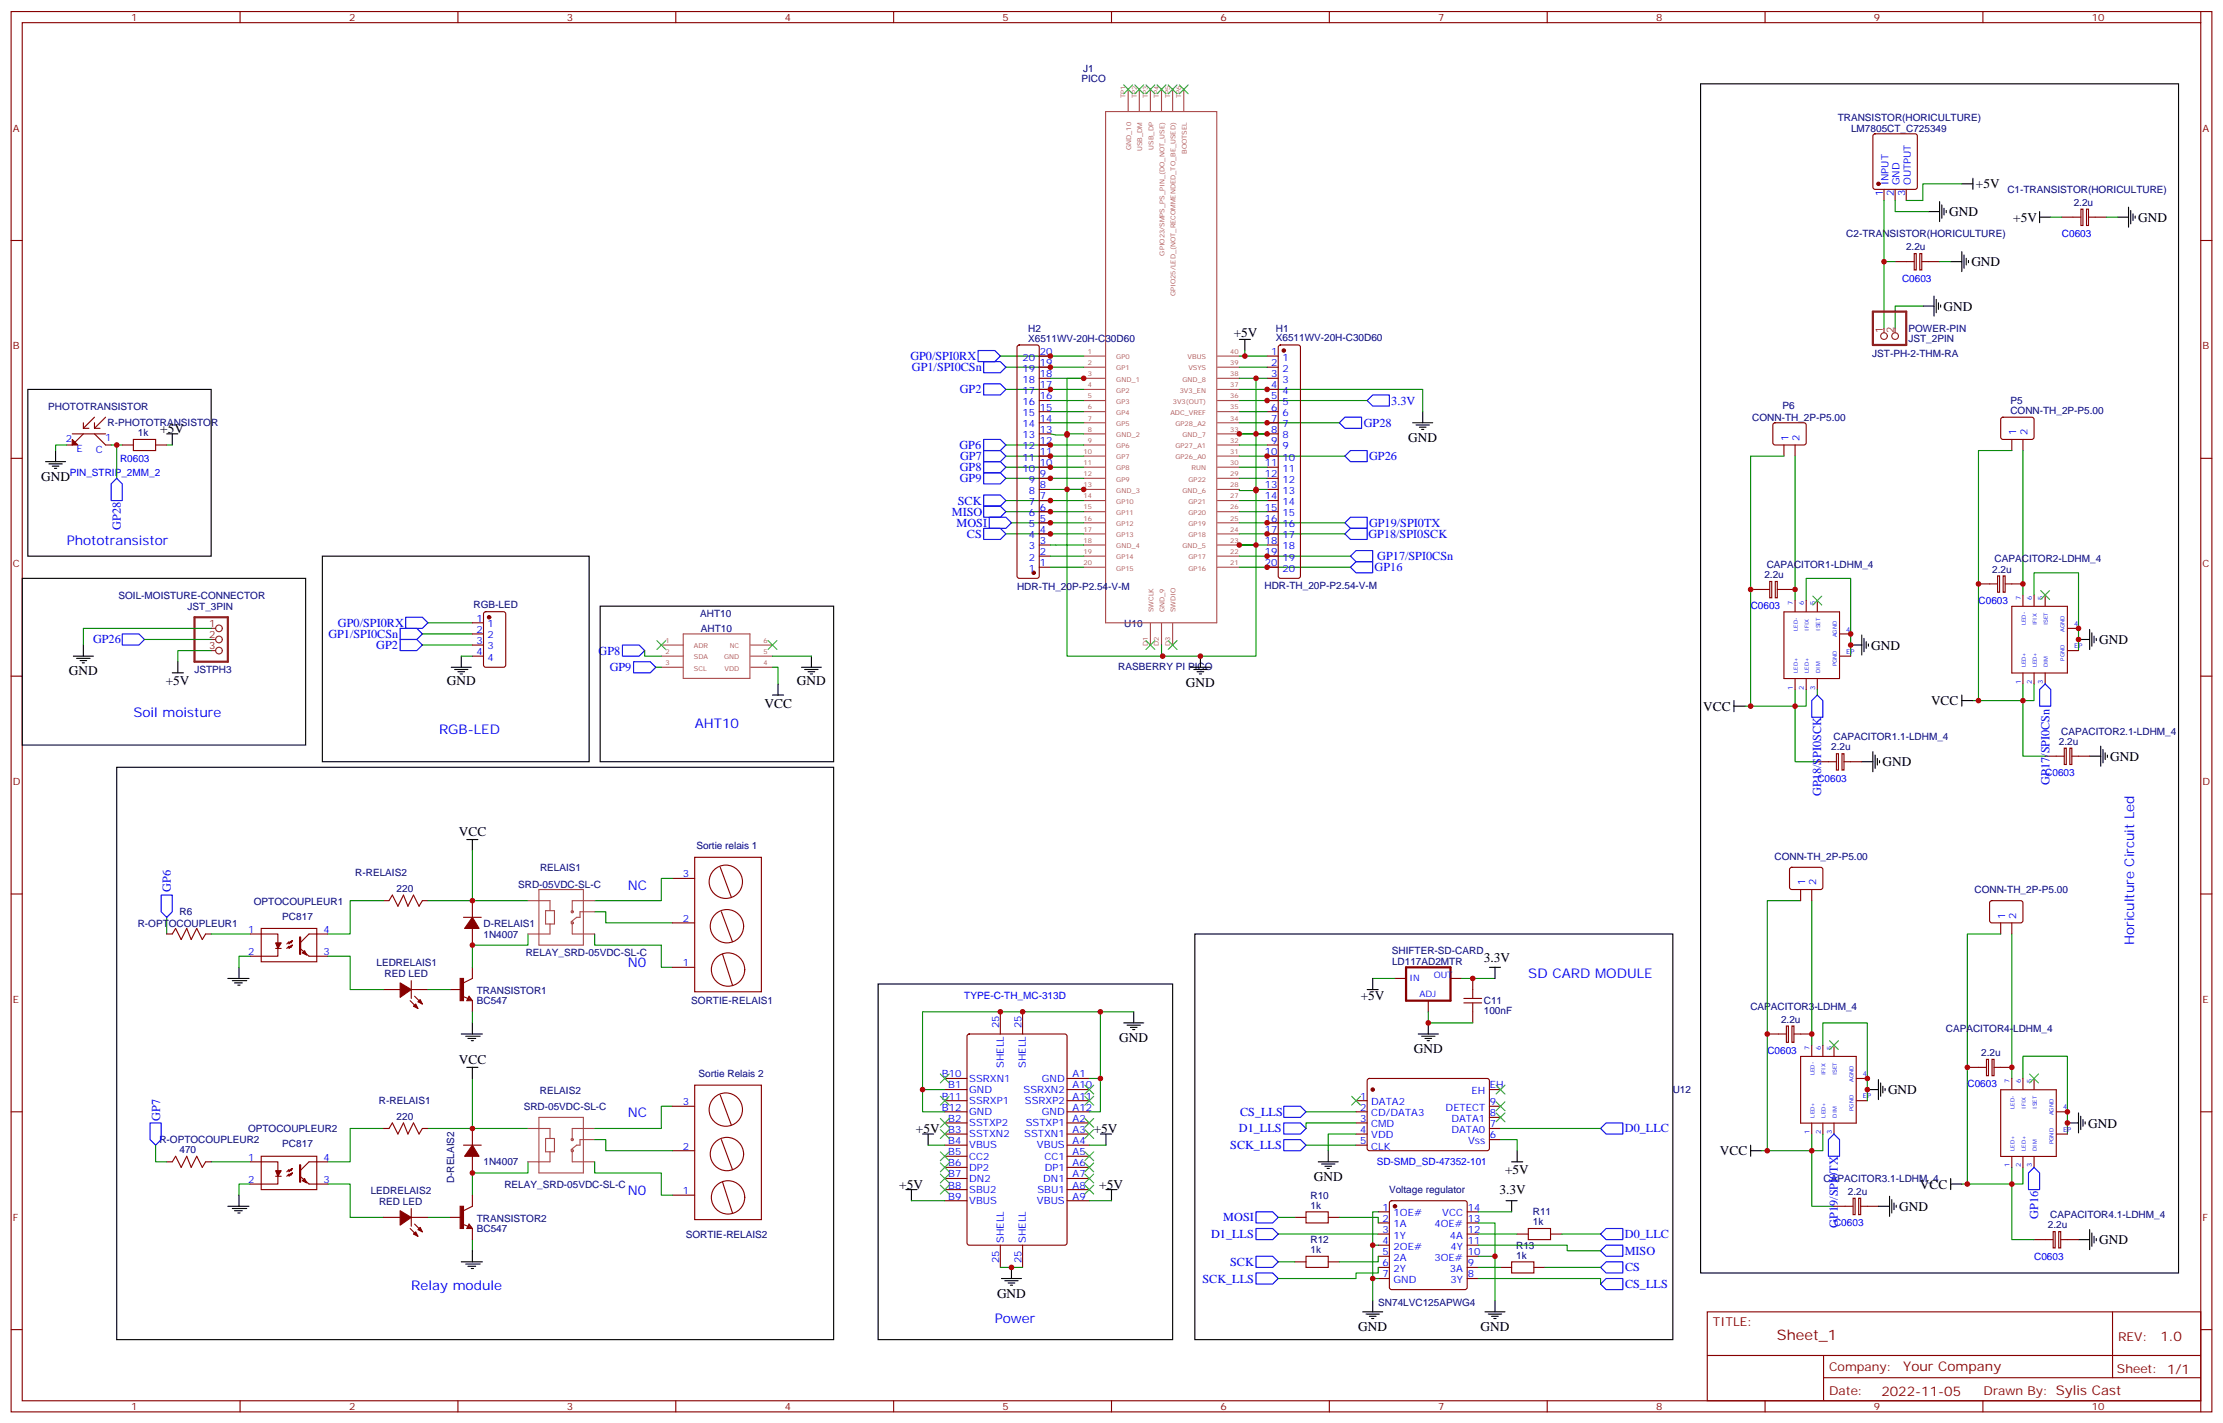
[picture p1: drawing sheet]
<svg xmlns="http://www.w3.org/2000/svg" width="706mm" height="452mm" viewBox="0 0 706 452" stroke-linecap="round" stroke-linejoin="round" font-family="sans-serif">
<defs><g id="words">
<text font-size="4.6" fill="#800" x="564" y="425.4">Sheet_1</text>
<g font-size="4.2">
<text x="627.1" y="59.8">+5V</text>
<text x="618.6" y="68.7">GND</text>
<text x="639" y="70.4">+5V</text>
<text x="678.6" y="70.4">GND</text>
<text x="625.7" y="84.5">GND</text>
<text x="616.9" y="98.6">GND</text>
<text x="391.6" y="107">+5V</text>
<text x="50.9" y="137.4">+5V</text>
<text x="447" y="140.3">GND</text>
<text x="13.1" y="152.7">GND</text>
<text x="593.9" y="206.2">GND</text>
<text x="666.3" y="204.5">GND</text>
<text x="21.9" y="214.4">GND</text>
<text x="52.6" y="217.5">+5V</text>
<text x="141.8" y="217.5">GND</text>
<text x="252.9" y="217.5">GND</text>
<text x="376.4" y="217.9">GND</text>
<text x="242.7" y="224.6">VCC</text>
<text x="540.6" y="225.6">VCC</text>
<text x="612.9" y="223.9">VCC</text>
<text x="597.5" y="243.3">GND</text>
<text x="669.8" y="241.5">GND</text>
<text x="145.7" y="265.3">VCC</text>
<text x="471" y="305.3">3.3V</text>
<text x="431.9" y="317.3">+5V</text>
<text x="355.2" y="330.8">GND</text>
<text x="448.7" y="334.3">GND</text>
<text x="145.7" y="337.6">VCC</text>
<text x="599.2" y="347.3">GND</text>
<text x="290.7" y="359.6">+5V</text>
<text x="347.1" y="359.6">+5V</text>
<text x="662.7" y="357.9">GND</text>
<text x="545.9" y="366.8">VCC</text>
<text x="285.4" y="377.3">+5V</text>
<text x="348.9" y="377.3">+5V</text>
<text x="417" y="374.9">GND</text>
<text x="477.7" y="372.8">+5V</text>
<text x="609.4" y="377.3">VCC</text>
<text x="476" y="379.1">3.3V</text>
<text x="602.8" y="384.4">GND</text>
<text x="666.3" y="395">GND</text>
<text x="316.4" y="412">GND</text>
<text x="431.1" y="422.5">GND</text>
<text x="469.9" y="422.5">GND</text>
</g>
<g font-size="4.2" fill="#00f">
<text x="21.2" y="173">Phototransistor</text>
<text x="42.3" y="227.7">Soil moisture</text>
<text x="139.3" y="233">RGB-LED</text>
<text x="220.5" y="231.2">AHT10</text>
<text x="199.3" y="282.4">NC</text>
<text x="677.3" y="300" transform="rotate(-90 677.3 300)">Horiculture Circuit Led</text>
<text x="199.3" y="307.1">N0</text>
<text x="485.1" y="310.6">SD CARD MODULE</text>
<text x="199.3" y="354.7">NC</text>
<text x="199.3" y="379.4">N0</text>
<text x="130.5" y="409.4">Relay module</text>
<text x="315.7" y="419.9">Power</text>
</g>
<g font-size="4.2" fill="#800">
<text x="685.7" y="425.7">1.0</text>
<text x="604" y="435.2">Your Company</text>
<text x="597.1" y="443">2022-11-05</text>
</g>
<g font-size="3.9" fill="#00f">
<text x="288.9" y="114.3">GP0/SPI0RX</text>
<text x="289.4" y="117.8">GP1/SPI0CSn</text>
<text x="304.6" y="124.9">GP2</text>
<text x="441.6" y="128.5">3.3V</text>
<text x="432.9" y="135.5">GP28</text>
<text x="304.5" y="142.6">GP6</text>
<text x="304.6" y="149.5">GP8</text>
<text x="304.7" y="145.9">GP7</text>
<text x="434.5" y="146">GP26</text>
<text x="304.6" y="153.1">GP9</text>
<text x="304" y="160.2">SCK</text>
<text x="302.1" y="163.7">MISO</text>
<text x="303.6" y="167.2">MOSI</text>
<text x="434.5" y="167.3">GP19/SPI0TX</text>
<text x="38.3" y="168.2" transform="rotate(-90 38.3 168.2)">GP28</text>
<text x="306.9" y="170.8">CS</text>
<text x="434.3" y="170.8">GP18/SPI0SCK</text>
<text x="437.1" y="177.7">GP17/SPI0CSn</text>
<text x="436.3" y="181.3">GP16</text>
<text x="104.2" y="202.5">GP1/SPI0CSn</text>
<text x="107.3" y="198.9">GP0/SPI0RX</text>
<text x="29.5" y="204.3">GP26</text>
<text x="119.4" y="206">GP2</text>
<text x="190" y="207.8">GP8</text>
<text x="193.5" y="213">GP9</text>
<text x="650.5" y="249.1" transform="rotate(-90 650.5 249.1)">GP17/SPI0CSn</text>
<text x="578.1" y="252.6" transform="rotate(-90 578.1 252.6)">GP18/SPI0SCK</text>
<text x="54.2" y="283.1" transform="rotate(-90 54.2 283.1)">GP6</text>
<text x="50.8" y="355.7" transform="rotate(-90 50.8 355.7)">GP7</text>
<text x="393.2" y="359.5">D1_LLS</text>
<text x="393.6" y="354.2">CS_LLS</text>
<text x="515.7" y="359.5">D0_LLC</text>
<text x="390.5" y="364.8">SCK_LLS</text>
<text x="388.3" y="387.7">MOSI</text>
<text x="583.4" y="389.7" transform="rotate(-90 583.4 389.7)">GP19/SPI0TX</text>
<text x="646.9" y="386.9" transform="rotate(-90 646.9 386.9)">GP16</text>
<text x="384.4" y="393">D1_LLS</text>
<text x="515.7" y="393">D0_LLC</text>
<text x="390.4" y="401.8">SCK</text>
<text x="515.7" y="398.4">MISO</text>
<text x="381.6" y="407.1">SCK_LLS</text>
<text x="515.8" y="403.6">CS</text>
<text x="515.8" y="408.9">CS_LLS</text>
</g>
<g font-size="3.9" fill="#800">
<text x="543.6" y="421">TITLE:</text>
<text x="672.3" y="425.7">REV:</text>
<text x="580.5" y="435.2">Company:</text>
<text x="671.9" y="435.8">Sheet: 1/1</text>
<text x="580.5" y="442.9">Date:</text>
<text x="629.6" y="443">Drawn By: Sylis Cast</text>
</g>
<g font-size="3.2" fill="#800">
<text x="41.6" y="6.7">1</text>
<text x="110.8" y="6.7">2</text>
<text x="179.9" y="6.7">3</text>
<text x="249.1" y="6.7">4</text>
<text x="318.2" y="6.7">5</text>
<text x="387.3" y="6.7">6</text>
<text x="456.5" y="6.7">7</text>
<text x="525.6" y="6.7">8</text>
<text x="594.8" y="6.7">9</text>
<text x="663.9" y="6.7">10</text>
<text x="4.1" y="41.8">A</text>
<text x="699" y="41.8">A</text>
<text x="4.1" y="110.9">B</text>
<text x="699" y="110.9">B</text>
<text x="4.1" y="180.1">C</text>
<text x="699" y="180.1">C</text>
<text x="4.1" y="249.2">D</text>
<text x="699" y="249.2">D</text>
<text x="4.1" y="318.3">E</text>
<text x="699" y="318.3">E</text>
<text x="4.1" y="387.5">F</text>
<text x="699" y="387.5">F</text>
<text x="41.6" y="447.6">1</text>
<text x="110.8" y="447.6">2</text>
<text x="179.9" y="447.6">3</text>
<text x="249.1" y="447.6">4</text>
<text x="318.2" y="447.6">5</text>
<text x="387.3" y="447.6">6</text>
<text x="456.5" y="447.6">7</text>
<text x="525.6" y="447.6">8</text>
<text x="594.8" y="447.6">9</text>
<text x="663.9" y="447.6">10</text>
</g>
<g font-size="3.2" fill="#000080">
<text x="343.8" y="22.9">J1</text>
<text x="343.3" y="25.9">PICO</text>
<text x="583.3" y="38.4">TRANSISTOR(HORICULTURE)</text>
<text x="587.5" y="41.9">LM7805CT_C725349</text>
<text x="637.1" y="61.3">C1-TRANSISTOR(HORICULTURE)</text>
<text x="658.2" y="65.3">2.2u</text>
<text x="586" y="75.4">C2-TRANSISTOR(HORICULTURE)</text>
<text x="605" y="79.4">2.2u</text>
<text x="326.3" y="105.4">H2</text>
<text x="404.9" y="105.3">H1</text>
<text x="605.7" y="105.5">POWER-PIN</text>
<text x="326.3" y="108.4">X6511WV-20H-C30D60</text>
<text x="404.9" y="108.4">X6511WV-20H-C30D60</text>
<text x="594.2" y="113.3">JST-PH-2-THM-RA</text>
<text x="605.7" y="108.5">JST_2PIN</text>
<text x="15.3" y="130">PHOTOTRANSISTOR</text>
<text x="565.8" y="129.9">P6</text>
<text x="638.1" y="131.4">CONN-TH_2P-P5.00</text>
<text x="638.1" y="128.2">P5</text>
<text x="34.2" y="135.3">R-PHOTOTRANSISTOR</text>
<text x="556.1" y="133.6">CONN-TH_2P-P5.00</text>
<text x="43.8" y="138.4">1k</text>
<text x="633.1" y="178.5">CAPACITOR2-LDHM_4</text>
<text x="560" y="183.5">2.2u</text>
<text x="560.8" y="180.3">CAPACITOR1-LDHM_4</text>
<text x="632.3" y="181.8">2.2u</text>
<text x="37.6" y="190">SOIL-MOISTURE-CONNECTOR</text>
<text x="322.8" y="187.3">HDR-TH_20P-P2.54-V-M</text>
<text x="401.3" y="187.1">HDR-TH_20P-P2.54-V-M</text>
<text x="59.5" y="193.6">JST_3PIN</text>
<text x="150.3" y="192.9">RGB-LED</text>
<text x="222.2" y="195.9">AHT10</text>
<text x="222.5" y="200.6">AHT10</text>
<text x="356.8" y="198.9">U10</text>
<text x="61.7" y="213.6">JSTPH3</text>
<text x="354.9" y="212.6">RASBERRY PI PICO</text>
<text x="654.2" y="233.2">CAPACITOR2.1-LDHM_4</text>
<text x="581.2" y="238.2">2.2u</text>
<text x="581.9" y="235">CAPACITOR1.1-LDHM_4</text>
<text x="653.5" y="236.4">2.2u</text>
<text x="221" y="269.5">Sortie relais 1</text>
<text x="563.2" y="272.9">CONN-TH_2P-P5.00</text>
<text x="112.8" y="278.2">R-RELAIS2</text>
<text x="164.5" y="281.9">SRD-05VDC-SL-C</text>
<text x="171.4" y="276.6">RELAIS1</text>
<text x="80.6" y="287.2">OPTOCOUPLEUR1</text>
<text x="125.9" y="283.1">220</text>
<text x="626.7" y="283.5">CONN-TH_2P-P5.00</text>
<text x="57" y="290.5">R6</text>
<text x="89.6" y="291.9">PC817</text>
<text x="43.7" y="294.2">R-OPTOCOUPLEUR1</text>
<text x="153.5" y="297.6">1N4007</text>
<text x="153.5" y="294.3">D-RELAIS1</text>
<text x="166.9" y="303.5">RELAY_SRD-05VDC-SL-C</text>
<text x="441.8" y="302.9">SHIFTER-SD-CARD</text>
<text x="119.5" y="306.6">LEDRELAIS1</text>
<text x="122.1" y="310.1">RED LED</text>
<text x="441.8" y="306.4">LD117AD2MTR</text>
<text x="151.3" y="315.4">TRANSISTOR1</text>
<text x="151.3" y="318.8">BC547</text>
<text x="219.4" y="318.8">SORTIE-RELAIS1</text>
<text x="471" y="321.9">100nF</text>
<text x="471" y="318.8">C11</text>
<text x="555.6" y="320.6">CAPACITOR3-LDHM_4</text>
<text x="565.3" y="324.6">2.2u</text>
<text x="617.6" y="327.7">CAPACITOR4-LDHM_4</text>
<text x="628.8" y="335.2">2.2u</text>
<text x="221.7" y="341.8">Sortie Relais 2</text>
<text x="171.3" y="347.1">RELAIS2</text>
<text x="530.9" y="347">U12</text>
<text x="120.3" y="350.5">R-RELAIS1</text>
<text x="166.2" y="352.4">SRD-05VDC-SL-C</text>
<text x="78.7" y="359.5">OPTOCOUPLEUR2</text>
<text x="125.9" y="355.4">220</text>
<text x="50.6" y="362.9">R-OPTOCOUPLEUR2</text>
<text x="57" y="366">470</text>
<text x="89.6" y="364.2">PC817</text>
<text x="153.5" y="369.9">1N4007</text>
<text x="144.1" y="375.6" transform="rotate(-90 144.1 375.6)">D-RELAIS2</text>
<text x="160.1" y="377">RELAY_SRD-05VDC-SL-C</text>
<text x="578.8" y="375.3">CAPACITOR3.1-LDHM_4</text>
<text x="117.7" y="378.9">LEDRELAIS2</text>
<text x="120.3" y="382.4">RED LED</text>
<text x="415.9" y="383.6">1k</text>
<text x="415.9" y="380.4">R10</text>
<text x="440.9" y="378.7">Voltage regulator</text>
<text x="586.5" y="379.3">2.2u</text>
<text x="151.3" y="387.8">TRANSISTOR2</text>
<text x="486.5" y="388.9">1k</text>
<text x="486.5" y="385.7">R11</text>
<text x="650" y="389.9">2.2u</text>
<text x="650.7" y="386.7">CAPACITOR4.1-LDHM_4</text>
<text x="151.3" y="391.1">BC547</text>
<text x="217.7" y="392.9">SORTIE-RELAIS2</text>
<text x="415.9" y="394.5">R12</text>
<text x="415.9" y="397.7">1k</text>
<text x="481.2" y="399.5">1k</text>
<text x="481.2" y="396.3">R13</text>
<text x="437.4" y="414.7">SN74LVC125APWG4</text>
</g>
<g font-size="3.2" fill="#00f">
<text x="599.4" y="58.8" transform="rotate(-90 599.4 58.8)">INPUT</text>
<text x="602.9" y="58.8" transform="rotate(-90 602.9 58.8)">GND</text>
<text x="606.4" y="58.8" transform="rotate(-90 606.4 58.8)">OUTPUT</text>
<text x="597.6" y="62.3" transform="rotate(-90 597.6 62.3)">1</text>
<text x="601.1" y="62.3" transform="rotate(-90 601.1 62.3)">2</text>
<text x="604.7" y="62.3" transform="rotate(-90 604.7 62.3)">3</text>
<text x="654.4" y="75.3">C0603</text>
<text x="603.7" y="89.5">C0603</text>
<text x="330" y="112.7">20</text>
<text x="403.5" y="112.7">1</text>
<text x="324.5" y="118">19</text>
<text x="324.5" y="114.4">20</text>
<text x="330" y="119.7">18</text>
<text x="330" y="116.2">19</text>
<text x="403.5" y="116.2">2</text>
<text x="403.5" y="119.7">3</text>
<text x="407" y="114.4">1</text>
<text x="407" y="118">2</text>
<text x="324.5" y="125">17</text>
<text x="324.5" y="121.5">18</text>
<text x="330" y="123.3">17</text>
<text x="403.5" y="123.3">4</text>
<text x="407" y="121.5">3</text>
<text x="407" y="125">4</text>
<text x="324.5" y="128.6">16</text>
<text x="330" y="130.3">15</text>
<text x="330" y="126.8">16</text>
<text x="403.5" y="126.8">5</text>
<text x="403.5" y="130.3">6</text>
<text x="407" y="128.6">5</text>
<text x="324.5" y="135.6">14</text>
<text x="324.5" y="132.1">15</text>
<text x="330" y="137.4">13</text>
<text x="330" y="133.8">14</text>
<text x="403.5" y="133.8">7</text>
<text x="403.5" y="137.4">8</text>
<text x="407" y="132.1">6</text>
<text x="407" y="135.6">7</text>
<text x="20.9" y="140.4">2</text>
<text x="24.3" y="143.3">E</text>
<text x="30.4" y="143.7">C</text>
<text x="33.3" y="139.9">1</text>
<text x="324.5" y="142.7">12</text>
<text x="324.5" y="139.1">13</text>
<text x="330" y="140.9">12</text>
<text x="403.5" y="140.9">9</text>
<text x="407" y="139.1">8</text>
<text x="407" y="142.7">9</text>
<text x="567.6" y="139.9" transform="rotate(-90 567.6 139.9)">1</text>
<text x="571.1" y="139.9" transform="rotate(-90 571.1 139.9)">2</text>
<text x="639.9" y="138.2" transform="rotate(-90 639.9 138.2)">1</text>
<text x="643.5" y="138.2" transform="rotate(-90 643.5 138.2)">2</text>
<text x="38.1" y="146.5">R0603</text>
<text x="324.5" y="149.7">10</text>
<text x="324.5" y="146.2">11</text>
<text x="330" y="148">10</text>
<text x="330" y="144.4">11</text>
<text x="401.5" y="144.4">10</text>
<text x="401.5" y="148">11</text>
<text x="407" y="146.2">10</text>
<text x="407" y="149.7">11</text>
<text x="22.1" y="151.2">PIN_STRIP_2MM_2</text>
<text x="326.5" y="153.2">9</text>
<text x="330" y="155">8</text>
<text x="330" y="151.5">9</text>
<text x="401.5" y="151.5">12</text>
<text x="401.5" y="155">13</text>
<text x="407" y="153.2">12</text>
<text x="326.5" y="160.3">7</text>
<text x="326.5" y="156.8">8</text>
<text x="330" y="158.5">7</text>
<text x="401.5" y="158.5">14</text>
<text x="407" y="156.8">13</text>
<text x="407" y="160.3">14</text>
<text x="326.5" y="167.4">5</text>
<text x="326.5" y="163.8">6</text>
<text x="330" y="165.6">5</text>
<text x="330" y="162.1">6</text>
<text x="401.5" y="162.1">15</text>
<text x="401.5" y="165.6">16</text>
<text x="407" y="163.8">15</text>
<text x="407" y="167.4">16</text>
<text x="326.5" y="170.9">4</text>
<text x="330" y="172.6">3</text>
<text x="330" y="169.1">4</text>
<text x="401.5" y="169.1">17</text>
<text x="401.5" y="172.6">18</text>
<text x="407" y="170.9">17</text>
<text x="326.5" y="177.9">2</text>
<text x="326.5" y="174.4">3</text>
<text x="330" y="179.7">1</text>
<text x="330" y="176.2">2</text>
<text x="401.5" y="176.2">19</text>
<text x="401.5" y="179.7">20</text>
<text x="407" y="174.4">18</text>
<text x="407" y="177.9">19</text>
<text x="326.5" y="181.5">1</text>
<text x="407" y="181.5">20</text>
<text x="628" y="191.7">C0603</text>
<text x="151.3" y="197.3">1</text>
<text x="555.7" y="193.4">C0603</text>
<text x="151.3" y="200.9">2</text>
<text x="154.8" y="199.1">1</text>
<text x="154.8" y="202.6">2</text>
<text x="151.3" y="204.4">3</text>
<text x="151.3" y="207.9">4</text>
<text x="154.8" y="206.2">3</text>
<text x="154.8" y="209.7">4</text>
<text x="576.8" y="248.1">C0603</text>
<text x="649.1" y="246.4">C0603</text>
<text x="216.7" y="278.5">3</text>
<text x="572.9" y="281.1" transform="rotate(-90 572.9 281.1)">1</text>
<text x="576.4" y="281.1" transform="rotate(-90 576.4 281.1)">2</text>
<text x="216.7" y="292.6">2</text>
<text x="636.4" y="291.6" transform="rotate(-90 636.4 291.6)">1</text>
<text x="639.9" y="291.6" transform="rotate(-90 639.9 291.6)">2</text>
<text x="78.8" y="296.1">1</text>
<text x="102.7" y="296.1">4</text>
<text x="78.8" y="303.2">2</text>
<text x="102.7" y="303.2">3</text>
<text x="216.7" y="306.7">1</text>
<text x="306.1" y="317.1">TYPE-C-TH_MC-313D</text>
<text x="317.1" y="326.5" transform="rotate(-90 317.1 326.5)">25</text>
<text x="324.2" y="326.5" transform="rotate(-90 324.2 326.5)">25</text>
<text x="561" y="334.5">C0603</text>
<text x="298.9" y="342">B10</text>
<text x="318.6" y="339" transform="rotate(-90 318.6 339)">SHELL</text>
<text x="325.6" y="339" transform="rotate(-90 325.6 339)">SHELL</text>
<text x="340.4" y="342">A1</text>
<text x="301" y="345.5">B1</text>
<text x="307.6" y="346.9">GND</text>
<text x="307.6" y="343.4">SSRXN1</text>
<text x="324.9" y="346.9">SSRXN2</text>
<text x="330.7" y="343.4">GND</text>
<text x="340.4" y="345.5">A10</text>
<text x="467" y="347.3">EH</text>
<text x="472.9" y="345.5">EH</text>
<text x="624.5" y="345.1">C0603</text>
<text x="216.7" y="350.8">3</text>
<text x="298.9" y="349">B11</text>
<text x="298.9" y="352.6">B12</text>
<text x="307.6" y="350.4">SSRXP1</text>
<text x="307.6" y="354">GND</text>
<text x="325.3" y="350.4">SSRXP2</text>
<text x="330.7" y="354">GND</text>
<text x="340.4" y="349">A11</text>
<text x="340.4" y="352.6">A12</text>
<text x="431.7" y="349">1</text>
<text x="431.7" y="352.6">2</text>
<text x="435.2" y="350.8">DATA2</text>
<text x="458.8" y="352.6">DETECT</text>
<text x="472.9" y="350.8">9</text>
<text x="301" y="356.1">B2</text>
<text x="301" y="359.6">B3</text>
<text x="307.6" y="357.5">SSTXP2</text>
<text x="325.6" y="357.5">SSTXP1</text>
<text x="340.4" y="356.1">A2</text>
<text x="340.4" y="359.6">A3</text>
<text x="431.7" y="356.1">3</text>
<text x="431.7" y="359.6">4</text>
<text x="435.2" y="354.3">CD/DATA3</text>
<text x="435.2" y="357.9">CMD</text>
<text x="460.7" y="359.6">DATA0</text>
<text x="460.7" y="356.1">DATA1</text>
<text x="472.9" y="357.9">7</text>
<text x="472.9" y="354.3">8</text>
<text x="216.7" y="364.9">2</text>
<text x="301" y="363.1">B4</text>
<text x="307.6" y="361">SSTXN2</text>
<text x="307.6" y="364.6">VBUS</text>
<text x="325.1" y="361">SSTXN1</text>
<text x="329.1" y="364.6">VBUS</text>
<text x="340.4" y="363.1">A4</text>
<text x="431.7" y="363.1">5</text>
<text x="435.2" y="361.4">VDD</text>
<text x="435.2" y="364.9">CLK</text>
<text x="465.9" y="363.1">Vss</text>
<text x="472.9" y="361.4">6</text>
<text x="78.8" y="368.4">1</text>
<text x="102.7" y="368.4">4</text>
<text x="301" y="366.7">B5</text>
<text x="301" y="370.2">B6</text>
<text x="307.6" y="368.1">CC2</text>
<text x="307.6" y="371.6">DP2</text>
<text x="331.5" y="368.1">CC1</text>
<text x="331.6" y="371.6">DP1</text>
<text x="340.4" y="366.7">A5</text>
<text x="340.4" y="370.2">A6</text>
<text x="437" y="369.9">SD-SMD_SD-47352-101</text>
<text x="78.8" y="375.5">2</text>
<text x="102.7" y="375.5">3</text>
<text x="301" y="373.7">B7</text>
<text x="301" y="377.3">B8</text>
<text x="307.6" y="375.1">DN2</text>
<text x="331.1" y="375.1">DN1</text>
<text x="340.4" y="373.7">A7</text>
<text x="340.4" y="377.3">A8</text>
<text x="216.7" y="379">1</text>
<text x="301" y="380.8">B9</text>
<text x="307.6" y="378.7">SBU2</text>
<text x="307.6" y="382.2">VBUS</text>
<text x="329.1" y="382.2">VBUS</text>
<text x="329.3" y="378.7">SBU1</text>
<text x="340.4" y="380.8">A9</text>
<text x="438.8" y="384.3">1</text>
<text x="438.8" y="387.8">2</text>
<text x="442.3" y="386.1">1OE#</text>
<text x="442.3" y="389.6">1A</text>
<text x="455.2" y="389.6">4OE#</text>
<text x="457.8" y="386.1">VCC</text>
<text x="465.8" y="387.8">13</text>
<text x="465.8" y="384.3">14</text>
<text x="582.1" y="389.2">C0603</text>
<text x="318.6" y="394.5" transform="rotate(-90 318.6 394.5)">SHELL</text>
<text x="325.6" y="394.5" transform="rotate(-90 325.6 394.5)">SHELL</text>
<text x="438.8" y="391.4">3</text>
<text x="438.8" y="394.9">4</text>
<text x="442.3" y="393.1">1Y</text>
<text x="460.2" y="393.1">4A</text>
<text x="465.8" y="394.9">11</text>
<text x="465.8" y="391.4">12</text>
<text x="317.1" y="401" transform="rotate(-90 317.1 401)">25</text>
<text x="324.2" y="401" transform="rotate(-90 324.2 401)">25</text>
<text x="438.8" y="398.4">5</text>
<text x="438.8" y="402">6</text>
<text x="442.3" y="396.7">2OE#</text>
<text x="442.3" y="400.2">2A</text>
<text x="455.2" y="400.2">3OE#</text>
<text x="460.4" y="396.7">4Y</text>
<text x="465.8" y="402">9</text>
<text x="465.8" y="398.4">10</text>
<text x="645.6" y="399.8">C0603</text>
<text x="438.8" y="405.5">7</text>
<text x="442.3" y="403.7">2Y</text>
<text x="442.3" y="407.2">GND</text>
<text x="460.2" y="403.7">3A</text>
<text x="460.4" y="407.2">3Y</text>
<text x="465.8" y="405.5">8</text>
</g>
<g font-size="3.2" fill="#8d2323">
<text x="597.6" y="105.6" transform="rotate(-90 597.6 105.6)">1</text>
<text x="601.1" y="105.6" transform="rotate(-90 601.1 105.6)">2</text>
<text x="66.4" y="199.1">1</text>
<text x="66.4" y="202.6">2</text>
<text x="66.4" y="206.2">3</text>
</g>
<g font-size="2.8" fill="#00f">
<text x="447.3" y="311.3">IN</text>
<text x="455.1" y="310.6">OUT</text>
<text x="450.5" y="316.6">ADJ</text>
</g>
<g font-size="2.1" fill="#a54b4b">
<text x="357.3" y="31.1" transform="rotate(-90 357.3 31.1)">TP1</text>
<text x="360.8" y="31.1" transform="rotate(-90 360.8 31.1)">TP2</text>
<text x="364.3" y="31.1" transform="rotate(-90 364.3 31.1)">TP3</text>
<text x="367.8" y="31.1" transform="rotate(-90 367.8 31.1)">TP4</text>
<text x="371.4" y="31.1" transform="rotate(-90 371.4 31.1)">TP5</text>
<text x="374.9" y="31.1" transform="rotate(-90 374.9 31.1)">TP6</text>
<text x="359" y="47.7" transform="rotate(-90 359 47.7)">GND_10</text>
<text x="362.5" y="48" transform="rotate(-90 362.5 48)">USB_DM</text>
<text x="366.1" y="47.5" transform="rotate(-90 366.1 47.5)">USB_DP</text>
<text x="376.6" y="48.8" transform="rotate(-90 376.6 48.8)">BOOTSEL</text>
<text x="369.6" y="81.1" transform="rotate(-90 369.6 81.1)">GPIO23/SMPS_PS_PIN_(DO_NOT_USE)</text>
<text x="373.1" y="94" transform="rotate(-90 373.1 94)">GPIO25/LED_(NOT_RECOMMENDED_TO_BE_USED)</text>
<text x="345.3" y="112.3">1</text>
<text x="390.5" y="112.3">40</text>
<text x="345.3" y="115.9">2</text>
<text x="345.3" y="119.4">3</text>
<text x="354.3" y="114.1">GP0</text>
<text x="354.3" y="117.6">GP1</text>
<text x="376.9" y="114.1">VBUS</text>
<text x="377.2" y="117.6">VSYS</text>
<text x="390.5" y="119.4">38</text>
<text x="390.5" y="115.9">39</text>
<text x="345.3" y="122.9">4</text>
<text x="354.3" y="121.1">GND_1</text>
<text x="354.3" y="124.7">GP2</text>
<text x="374.4" y="124.7">3V3_EN</text>
<text x="375.3" y="121.1">GND_8</text>
<text x="390.5" y="122.9">37</text>
<text x="345.3" y="126.4">5</text>
<text x="345.3" y="130">6</text>
<text x="354.3" y="128.2">GP3</text>
<text x="354.3" y="131.7">GP4</text>
<text x="371.5" y="131.7">ADC_VREF</text>
<text x="372.2" y="128.2">3V3(OUT)</text>
<text x="390.5" y="130">35</text>
<text x="390.5" y="126.4">36</text>
<text x="345.3" y="133.5">7</text>
<text x="345.3" y="137">8</text>
<text x="354.3" y="135.2">GP5</text>
<text x="373.1" y="135.2">GP28_A2</text>
<text x="390.5" y="137">33</text>
<text x="390.5" y="133.5">34</text>
<text x="345.3" y="140.6">9</text>
<text x="354.3" y="138.8">GND_2</text>
<text x="354.3" y="142.3">GP6</text>
<text x="373.1" y="142.3">GP27_A1</text>
<text x="375.3" y="138.8">GND_7</text>
<text x="390.5" y="140.6">32</text>
<text x="343.9" y="144.1">10</text>
<text x="343.9" y="147.6">11</text>
<text x="354.3" y="145.8">GP7</text>
<text x="354.3" y="149.3">GP8</text>
<text x="373.1" y="145.8">GP26_A0</text>
<text x="378.2" y="149.3">RUN</text>
<text x="390.5" y="147.6">30</text>
<text x="390.5" y="144.1">31</text>
<text x="343.9" y="151.1">12</text>
<text x="343.9" y="154.7">13</text>
<text x="354.3" y="152.9">GP9</text>
<text x="377.2" y="152.9">GP22</text>
<text x="390.5" y="154.7">28</text>
<text x="390.5" y="151.1">29</text>
<text x="343.9" y="158.2">14</text>
<text x="343.9" y="161.7">15</text>
<text x="354.3" y="156.4">GND_3</text>
<text x="354.3" y="159.9">GP10</text>
<text x="375.3" y="156.4">GND_6</text>
<text x="377.2" y="159.9">GP21</text>
<text x="390.5" y="161.7">26</text>
<text x="390.5" y="158.2">27</text>
<text x="343.9" y="165.3">16</text>
<text x="354.3" y="163.5">GP11</text>
<text x="354.3" y="167">GP12</text>
<text x="377.2" y="167">GP19</text>
<text x="377.2" y="163.5">GP20</text>
<text x="390.5" y="165.3">25</text>
<text x="343.9" y="168.8">17</text>
<text x="343.9" y="172.3">18</text>
<text x="354.3" y="170.5">GP13</text>
<text x="377.2" y="170.5">GP18</text>
<text x="390.5" y="172.3">23</text>
<text x="390.5" y="168.8">24</text>
<text x="343.9" y="175.8">19</text>
<text x="343.9" y="179.4">20</text>
<text x="354.3" y="174">GND_4</text>
<text x="354.3" y="177.6">GP14</text>
<text x="375.3" y="174">GND_5</text>
<text x="377.2" y="177.6">GP17</text>
<text x="390.5" y="179.4">21</text>
<text x="390.5" y="175.8">22</text>
<text x="354.3" y="181.1">GP15</text>
<text x="377.2" y="181.1">GP16</text>
<text x="366.1" y="194.3" transform="rotate(-90 366.1 194.3)">SWCLK</text>
<text x="369.6" y="194.3" transform="rotate(-90 369.6 194.3)">GND_9</text>
<text x="373.1" y="194.3" transform="rotate(-90 373.1 194.3)">SWDIO</text>
<text x="211.2" y="204.1">1</text>
<text x="211.2" y="207.6">2</text>
<text x="220.2" y="205.8">ADR</text>
<text x="220.2" y="209.3">SDA</text>
<text x="229.8" y="209.3">GND</text>
<text x="231.6" y="205.8">NC</text>
<text x="242.3" y="207.6">5</text>
<text x="242.3" y="204.1">6</text>
<text x="364.3" y="204.9" transform="rotate(-90 364.3 204.9)">D1</text>
<text x="367.8" y="204.9" transform="rotate(-90 367.8 204.9)">D2</text>
<text x="371.4" y="204.9" transform="rotate(-90 371.4 204.9)">D3</text>
<text x="211.2" y="211.1">3</text>
<text x="220.2" y="212.8">SCL</text>
<text x="229.9" y="212.8">VDD</text>
<text x="242.3" y="211.1">4</text>
</g>
<g font-size="2.1" fill="#00f">
<text x="641.4" y="190.3" transform="rotate(-90 641.4 190.3)">7</text>
<text x="644.9" y="190.3" transform="rotate(-90 644.9 190.3)">6</text>
<text x="648.4" y="190.3" transform="rotate(-90 648.4 190.3)">5</text>
<text x="569" y="192.1" transform="rotate(-90 569 192.1)">7</text>
<text x="572.6" y="192.1" transform="rotate(-90 572.6 192.1)">6</text>
<text x="576.1" y="192.1" transform="rotate(-90 576.1 192.1)">5</text>
<text x="586" y="200.5">4</text>
<text x="658.3" y="198.7">4</text>
<text x="586" y="207.5">EP</text>
<text x="658.3" y="205.8">EP</text>
<text x="569" y="218.9" transform="rotate(-90 569 218.9)">1</text>
<text x="572.6" y="218.9" transform="rotate(-90 572.6 218.9)">2</text>
<text x="576.1" y="218.9" transform="rotate(-90 576.1 218.9)">3</text>
<text x="641.4" y="217.1" transform="rotate(-90 641.4 217.1)">1</text>
<text x="644.9" y="217.1" transform="rotate(-90 644.9 217.1)">2</text>
<text x="648.4" y="217.1" transform="rotate(-90 648.4 217.1)">3</text>
<text x="574.3" y="333.2" transform="rotate(-90 574.3 333.2)">7</text>
<text x="577.9" y="333.2" transform="rotate(-90 577.9 333.2)">6</text>
<text x="581.4" y="333.2" transform="rotate(-90 581.4 333.2)">5</text>
<text x="591.3" y="341.6">4</text>
<text x="637.8" y="343.8" transform="rotate(-90 637.8 343.8)">7</text>
<text x="641.4" y="343.8" transform="rotate(-90 641.4 343.8)">6</text>
<text x="644.9" y="343.8" transform="rotate(-90 644.9 343.8)">5</text>
<text x="591.3" y="348.6">EP</text>
<text x="654.8" y="352.2">4</text>
<text x="574.3" y="360" transform="rotate(-90 574.3 360)">1</text>
<text x="577.9" y="360" transform="rotate(-90 577.9 360)">2</text>
<text x="581.4" y="360" transform="rotate(-90 581.4 360)">3</text>
<text x="654.8" y="359.2">EP</text>
<text x="637.8" y="370.6" transform="rotate(-90 637.8 370.6)">1</text>
<text x="641.4" y="370.6" transform="rotate(-90 641.4 370.6)">2</text>
<text x="644.9" y="370.6" transform="rotate(-90 644.9 370.6)">3</text>
</g>
<g font-size="1.8" fill="#00f">
<text x="570.6" y="200.2" transform="rotate(-90 570.6 200.2)">LED-</text>
<text x="574.1" y="200.2" transform="rotate(-90 574.1 200.2)">IFIX</text>
<text x="577.7" y="200.2" transform="rotate(-90 577.7 200.2)">ISET</text>
<text x="583" y="202.3" transform="rotate(-90 583 202.3)">AGND</text>
<text x="642.9" y="198.5" transform="rotate(-90 642.9 198.5)">LED-</text>
<text x="646.5" y="198.5" transform="rotate(-90 646.5 198.5)">IFIX</text>
<text x="650" y="198.5" transform="rotate(-90 650 198.5)">ISET</text>
<text x="655.3" y="200.6" transform="rotate(-90 655.3 200.6)">AGND</text>
<text x="655.3" y="209.7" transform="rotate(-90 655.3 209.7)">PGND</text>
<text x="570.6" y="213.6" transform="rotate(-90 570.6 213.6)">LED+</text>
<text x="574.1" y="213.6" transform="rotate(-90 574.1 213.6)">LED+</text>
<text x="577.7" y="213.6" transform="rotate(-90 577.7 213.6)">DIM</text>
<text x="583" y="211.5" transform="rotate(-90 583 211.5)">PGND</text>
<text x="642.9" y="211.9" transform="rotate(-90 642.9 211.9)">LED+</text>
<text x="646.5" y="211.9" transform="rotate(-90 646.5 211.9)">LED+</text>
<text x="650" y="211.9" transform="rotate(-90 650 211.9)">DIM</text>
<text x="575.9" y="341.3" transform="rotate(-90 575.9 341.3)">LED-</text>
<text x="579.4" y="341.3" transform="rotate(-90 579.4 341.3)">IFIX</text>
<text x="583" y="341.3" transform="rotate(-90 583 341.3)">ISET</text>
<text x="588.3" y="343.4" transform="rotate(-90 588.3 343.4)">AGND</text>
<text x="588.3" y="352.6" transform="rotate(-90 588.3 352.6)">PGND</text>
<text x="639.4" y="351.9" transform="rotate(-90 639.4 351.9)">LED-</text>
<text x="642.9" y="351.9" transform="rotate(-90 642.9 351.9)">IFIX</text>
<text x="646.5" y="351.9" transform="rotate(-90 646.5 351.9)">ISET</text>
<text x="575.9" y="354.7" transform="rotate(-90 575.9 354.7)">LED+</text>
<text x="579.4" y="354.7" transform="rotate(-90 579.4 354.7)">LED+</text>
<text x="583" y="354.7" transform="rotate(-90 583 354.7)">DIM</text>
<text x="651.8" y="354" transform="rotate(-90 651.8 354)">AGND</text>
<text x="639.4" y="365.3" transform="rotate(-90 639.4 365.3)">LED+</text>
<text x="642.9" y="365.3" transform="rotate(-90 642.9 365.3)">LED+</text>
<text x="646.5" y="365.3" transform="rotate(-90 646.5 365.3)">DIM</text>
<text x="651.8" y="363.2" transform="rotate(-90 651.8 363.2)">PGND</text>
</g>
</g></defs>
<g fill="none" stroke="#870000" stroke-width=".35">
<path d="M3.5 3.7h698.5v444.5h-698.5zM7.1 7.2h691.4v437.4h-691.4zM76.2 3.7v3.5M145.3 3.7v3.5M214.5 3.7v3.5M283.6 3.7v3.5M352.8 3.7v3.5M421.9 3.7v3.5M491.1 3.7v3.5M560.2 3.7v3.5M629.4 3.7v3.5M698.5 3.7v3.5"/>
<path d="M594.7 42.7l.4-.2h12.7l.5 .2 .2 .5v16.2l-.2 .5-.5 .2h-12.7l-.5-.2-.2-.5v-16.2zM3.5 76.3h3.6M598 60.1v3.5M601.5 60.1v3.5M605 60.1v3.5M654.4 68.9h6M660.5 66.4h.6v5.2h-.6zM662.2 66.4h.7v5.2h-.7zM662.9 68.9h5.6M698.5 76.3h3.5M601.5 83h6M607.6 80.5h.6v5.2h-.6z"/>
<path d="M609.3 80.5h.7v5.2h-.7zM610 83h5.6M323 109.7l.5-.2h5.6l.5 .2 .2 .5v72.7l-.2 .5-.5 .2h-5.6l-.5-.2-.2-.5v-72.7zM329.8 113h3.6M329.8 116.6h3.6M402.2 113h3.5M402.2 116.6h3.5M405.9 109.7l.5-.2h5.6l.5 .2 .2 .5v72.7l-.2 .5-.5 .2h-5.6l-.5-.2-.2-.5v-72.7zM22.9 137.7h10.6M26.5 137.7l-3.6 3.6h-1.7M26.5 136h1.7M26.5 134.2v1.8"/>
<path d="M30 137.7l3.5 3.6h1.8M30 132.4l-3.5 3.6M30 136h1.7M30 134.2v1.8M33.5 132.4l-3.5 3.6M42.3 139.5h7.1v3.5h-7.1zM329.8 137.7h3.6M329.8 120.1h3.6M329.8 123.6h3.6M329.8 127.1h3.6M329.8 130.7h3.6M329.8 134.2h3.6"/>
<path d="M402.2 137.7h3.5M402.2 120.1h3.5M402.2 123.6h3.5M402.2 127.1h3.5M402.2 130.7h3.5M402.2 134.2h3.5M562.9 134.4l.5-.2 9.4 .1 .5 .6-.1 5.9-.6 .5-9.5-.1-.4-.7v-5.6zM635.2 132.6l.5-.2 9.5 .1 .4 .6-.1 6-.6 .4-9.5-.1-.4-.6v-5.7zM638.5 139.5v3.5M642.1 139.5v3.5M3.5 145.5h3.6M38.8 141.3h3.5"/>
<path d="M49.4 141.3h3.5M329.8 141.3h3.6M329.8 144.8h3.6M329.8 148.3h3.6M329.8 151.8h3.6M329.8 155.4h3.6M329.8 158.9h3.6M402.2 141.3h3.5M402.2 144.8h3.5M402.2 148.3h3.5M402.2 151.8h3.5M402.2 155.4h3.5"/>
<path d="M402.2 158.9h3.5M566.2 141.3v3.5M569.7 141.3v3.5M698.5 145.5h3.5M329.8 162.4h3.6M329.8 165.9h3.6M329.8 169.5h3.6M329.8 173h3.6M329.8 176.5h3.6M402.2 162.4h3.5M402.2 165.9h3.5M402.2 169.5h3.5"/>
<path d="M402.2 173h3.5M402.2 176.5h3.5M149.9 197.7h3.6M153.7 194.4l.5-.2h5.6l.7 .4v16.5l-.4 .7h-5.9l-.7-.5v-16.4zM329.8 180.1h3.6M402.2 180.1h3.5M555.6 187.1h6M561.7 184.6h.6v5.2h-.6zM563.5 184.6h.6v5.2h-.6zM564.1 187.1h5.6M566.2 194.2h17.6v21.2h-17.6zM569.7 190.6v3.5"/>
<path d="M573.3 190.6v3.5M576.8 190.6v3.5M627.9 185.3h6M634 182.8h.6v5.2h-.6zM635.8 182.8h.6v5.2h-.6zM636.4 185.3h5.7M638.5 192.5h17.7v21.1h-17.7zM642.1 188.9v3.4M645.6 188.9v3.4M649.1 188.9v3.4M656.2 199.5h3.5M3.5 214.6h3.6"/>
<path d="M149.9 201.2h3.6M149.9 208.3h3.6M149.9 204.8h3.6M569.7 215.4v3.5M573.3 215.4v3.5M576.8 215.4v3.5M583.9 201.2h3.5M583.9 208.3h3.5M642.1 213.6v3.5M645.6 213.6v3.5M649.1 213.6v3.5M656.2 206.5h3.5"/>
<path d="M698.5 214.6h3.5M582.9 239.3h.6v5.1h-.6zM584.6 239.3h.7v5.1h-.7zM655.2 237.5h.6v5.2h-.6zM656.9 237.5h.7v5.2h-.7zM576.8 241.8h6M585.3 241.8h5.6M649.1 240h6M657.6 240h5.6M213.4 278.8h7.1M220.5 272.1h21.2v42.7h-21.2zM228.6 275.3l3.5 9.5"/>
<path d="M568.2 275.5l.5-.2 9.4 .1 .5 .6-.1 5.9-.7 .5-9.4-.1-.4-.6v-5.7zM3.5 283.8h3.6M52.9 296.5h1.8l1-1.8 1.8 3.5 1.8-3.5 1.4 3.5 1.7-3.5 1.8 3.5 1.1-1.7h1.7M79.4 296.5h8.8v2.8M82.9 294.7h17.6v10.6h-17.6zM92.1 298.9l.7-.3-.4 .7zM92.8 298.6l-1.1 1v-.7l-.7 .7M104.1 296.5h-6l-2.9 2.8M121.7 285.9h1.8l1-1.8 1.8 3.6 1.8-3.6 1.4 3.6 1.7-3.6 1.8 3.6 1.1-1.8h1.7M147.1 291.2h5.7M149.9 285.9v5.3M149.9 294.7v5.3"/>
<path d="M213.4 292.9h7.1M229 289.4l3.5 9.5M571.5 282.4v3.5M575 282.4v3.5M631.7 286.1l.5-.2h9.4l.5 .7-.1 5.9-.7 .4h-9.4l-.4-.7v-5.6zM635 292.9v3.6M638.5 292.9v3.6M698.5 283.8h3.5M87.5 301.1h1.8M88.2 301.1v2.4h-8.8M92.8 300l-.4 .7-.3-.3 .7-.4-1.1 1.1v-.7l-.7 .7M98.1 303.5h6"/>
<path d="M121.7 314.1h5.3M130.2 317.6l2.4 2.5M130.5 311.3v5.6M130.5 314.1h5.3M131.6 316.2l2.5 2.5M142.9 314.1h3.5M146.8 316.2l1.7 .7M148.9 316.9v.4M148.9 316.2l1 1.4h-1.7zM148.9 316.6l.7 .7h-1.1zM149.9 307.1v3.5l-2.8 1.4M149.9 317.6v3.6"/>
<path d="M213.4 307.1h7.1M229.3 302.8l3.2 9.9M442.7 310.6h3.6M453.3 317.6v3.6M460.4 310.6h3.5M464.6 318.3h5.7M464.6 316.9h5.7M467.4 310.6v6.3M467.4 318.3v6.4M307.2 328.4l.4-.2h30.4l.6 .5 .1 65.8-.5 .7-30.6 .1-.6-.5-.1-65.9zM317.5 321.2v7M324.6 321.2v7"/>
<path d="M560.9 328.2h6M567 325.7h.6v5.2h-.6zM568.7 325.7h.7v5.2h-.7zM569.4 328.2h5.6M571.5 335.3h17.6v21.2h-17.6zM575 331.8v3.4M578.6 331.8v3.4M582.1 331.8v3.4M624.4 338.8h6M630.5 336.3h.6v5.2h-.6zM632.2 336.3h.7v5.2h-.7zM632.9 338.8h5.6"/>
<path d="M3.5 352.9h3.6M121.7 358.2h1.8l1-1.8 1.8 3.6 1.8-3.6 1.4 3.6 1.7-3.6 1.8 3.6 1.1-1.8h1.7M149.9 358.2v5.3M213.4 351.2h7.1M220.5 344.5h21.2v42.6h-21.2zM228.6 347.6l3.5 9.6M299.9 352.9h7M299.9 349.4h7M299.9 356.4h7M299.9 360h7M299.9 345.9h7M299.9 342.3h7"/>
<path d="M338.7 352.9h7M338.7 349.4h7M338.7 356.4h7M338.7 360h7M338.7 345.9h7M338.7 342.3h7M430.4 352.9h3.5M430.4 349.4h3.5M430.4 356.4h3.5M430.4 360h3.5M434.2 342.5l.4-.2 37.7 .1 .4 .6v21.8l-.7 .5-37.7-.1-.4-.6v-21.6zM472.7 358.2h3.5"/>
<path d="M472.7 354.7h3.5M472.7 351.2h3.5M472.7 345.9h3.5M575 356.5v3.5M578.6 356.5v3.5M582.1 356.5v3.5M589.2 349.4h3.5M589.2 342.3h3.5M635 345.9h17.6v21.2h-17.6zM638.5 342.3v3.5M642.1 342.3v3.5M645.6 342.3v3.5"/>
<path d="M652.7 352.9h3.5M652.7 360h3.5M698.5 352.9h3.5M52.9 368.8h1.8l1-1.8 1.8 3.6 1.8-3.6 1.4 3.6 1.7-3.6 1.8 3.6 1.1-1.8h1.7M79.4 368.8h8.8v2.8M82.9 367h17.6v10.6h-17.6zM87.5 373.4h1.8M88.2 373.4v2.4h-8.8M92.1 371.3l.7-.4-.4 .7zM92.8 370.9l-1.1 1.1v-.7l-.7 .7M92.8 372.3l-.4 .7-.3-.3 .7-.4-1.1 1.1v-.7l-.7 .7M98.1 375.8h6"/>
<path d="M104.1 368.8h-6l-2.9 2.8M147.1 363.5h5.7M149.9 367v5.3M149.9 379.4v3.5l-2.8 1.4M213.4 379.4h7.1M213.4 365.3h7.1M229 361.7l3.5 9.6M229.3 375.1l3.2 9.9M299.9 363.5h7M299.9 367h7M299.9 370.6h7M299.9 374.1h7"/>
<path d="M299.9 377.6h7M338.7 363.5h7M338.7 367h7M338.7 370.6h7M338.7 374.1h7M338.7 377.6h7M430.4 363.5h3.5M472.7 361.7h3.5M638.5 367.1v3.5M642.1 367.1v3.5M645.6 367.1v3.5M121.7 386.4h5.3"/>
<path d="M130.2 390l2.4 2.4M130.5 386.4h5.3M130.5 383.6v5.7M131.6 388.5l2.5 2.5M142.9 386.4h3.5M146.8 388.5l1.7 .8M148.9 388.5l1 1.5h-1.7zM148.9 388.9l.7 .7h-1.1zM148.9 389.3v.3M149.9 390v3.5M299.9 381.1h7M317.5 395.3v7"/>
<path d="M324.6 395.3v7M338.7 381.1h7M411 386.4h3.5M414.5 384.7h7.1v3.5h-7.1zM414.5 398.8h7.1v3.5h-7.1zM421.6 386.4h3.5M437.4 384.7h3.6M437.4 388.2h3.6M437.4 391.7h3.6M437.4 395.3h3.6M437.4 398.8h3.6M441.2 381.3l.5-.2h23.3l.5 .2 .2 .5v26.9l-.3 .5-.4 .2h-23.3l-.5-.3-.2-.4v-26.9z"/>
<path d="M465.7 384.7h3.5M465.7 388.2h3.5M465.7 391.7h3.5M465.7 395.3h3.5M465.7 398.8h3.5M481.5 391.7h3.6M485.1 390h7v3.5h-7zM492.1 391.7h3.6M582.1 382.9h6M588.2 380.4h.6v5.2h-.6zM589.9 380.4h.6v5.2h-.6zM590.5 382.9h5.7"/>
<path d="M645.6 393.5h6M651.7 390.9h.6v5.2h-.6zM653.4 390.9h.6v5.2h-.6zM654 393.5h5.7M411 400.5h3.5M421.6 400.5h3.5M437.4 402.3h3.6M437.4 405.8h3.6M465.7 402.3h3.5M465.7 405.8h3.5M476.2 402.3h3.6M479.8 400.5h7v3.6h-7z"/>
<path d="M486.8 402.3h3.6M541.9 416.4h156.6v28.2h-156.6zM670.5 416.4v20.9M3.5 422.1h3.6M541.9 430.3h156.5M578.8 437.3h119.6M578.8 430.3v14.1M698.5 422.1h3.5M76.2 444.6v3.6M145.3 444.6v3.6M214.5 444.6v3.6M283.6 444.6v3.6"/>
<path d="M352.8 444.6v3.6M421.9 444.6v3.6M491.1 444.6v3.6M560.2 444.6v3.6M629.4 444.6v3.6M698.5 444.6v3.6"/>
<circle cx="230.4" cy="279.9" r="5.3"/>
<circle cx="230.7" cy="294" r="5.3"/>
<circle cx="231.1" cy="307.8" r="5.3"/>
<circle cx="230.4" cy="352.2" r="5.3"/>
<circle cx="230.7" cy="366.3" r="5.3"/>
<circle cx="231.1" cy="380.1" r="5.3"/>
</g>
<g fill="none" stroke="#008700" stroke-width=".35">
<path d="M622.7 58.3h-12.4v5.3h-5.3M598 63.6v40.6M601.5 63.6v3.6h10.6M650.9 68.9h3.5M668.5 68.9h3.5M598 83h3.5M610.3 97.2h-8.8v7M615.6 83h3.5M317.5 113h26.5M319.3 116.6h24.7M393.3 113h8.9M393.3 116.6h8.9"/>
<path d="M395.1 111.3v1.7M319.3 123.6h24.7M333.4 120.1h10.6h-5.3v18h-3.6l-1.7-.4M333.4 127.1h10.6M333.4 130.7h10.6M333.4 134.2h10.6M338.7 137.7h5.3M338.7 138.1v17.3M393.3 134.2h31.8M393.3 123.6h58.3v7.1M393.3 120.1h5.3v17.6h3.6h-8.9h5.3M393.3 127.1h40.6"/>
<path d="M393.3 130.7h8.9M398.6 138.1v34.9h-5.3h8.9M398.6 120.1h3.6M402.2 127.1v.4M21.2 141.3h-3.6v1.7M35.3 141.3h3.5M37 141.3v10.5M52.9 141.3h1.8M319.3 141.3h24.7M319.3 144.8h24.7M319.3 148.3h24.7M319.3 151.8h24.7"/>
<path d="M319.3 158.9h24.7M333.4 155.4h10.6h-5.3v17.6h-5.3M393.3 144.8h33.6M393.3 155.4v.3h5.3M393.3 141.3h8.9M393.3 148.3h8.9M393.3 151.8h8.9M393.3 158.9h8.9M398.6 155.4h3.6M566.2 144.8h-10.6v79.4M569.7 144.8v45.8M638.5 143h-10.6v79.4"/>
<path d="M642.1 143v45.9M319.3 162.4h24.7M319.3 169.5h24.7M321 165.9h23M333.4 176.5h10.6M344 173h-5.3v35.3h30.3M393.3 176.5h35.3M393.3 169.5h33.6M393.3 165.9h33.6M393.3 162.4h8.9M398.6 173v35.3h-29.9v-3.5M67 199.5h-40.5v5.3"/>
<path d="M135.8 197.7h14.1M333.4 180.1h10.6M393.3 180.1h35.3M573.3 190.6v-7h14.1v24.7M645.6 188.9v-7.1h14.1v24.7M45.9 203h21.1M67 206.5h-10.6v3.5M134.1 204.8h15.8M134.1 201.2h15.8M146.4 208.3h3.5M204.6 206.5v1.8h5.3M208.1 211.8h1.8"/>
<path d="M245.2 211.8h1.7v5.3M245.2 208.3h12.3M569.7 218.9v22.9h7.1M573.3 218.9v5.3h-19.4M576.8 218.9v1.7M642.1 217.1v22.9h7M645.6 217.1v5.3h-19.4M149.9 270v15.9M213.4 278.8h-3.5v7.1h-21.2M52.9 291.2v5.3M67 296.5h12.4M121.7 285.9h-10.6v10.6h-7"/>
<path d="M135.8 285.9h31.8M167.6 296.5v3.5h-17.7v7.1M188.7 289.4h3.6v3.5h21.1M188.7 296.5v3.5h21.2v7.1h3.5M571.5 285.9h-10.6v79.4M575 285.9v45.9M635 296.5h-10.6v79.3M638.5 296.5v45.8M79.4 303.5h-3.6v3.6M104.1 303.5h7v10.6h10.6M135.8 314.1h7.1M435.7 310.6h7"/>
<path d="M463.9 310.6h10.6M149.9 321.2v3.5M349.2 321.2h10.6M453.3 321.2v3.5h14.1M578.6 331.8v-7.1h14.1v24.7M121.7 358.2h-10.6v10.6h-7M135.8 358.2h31.8M149.9 342.3v15.9M213.4 351.2h-3.5v7h-21.2M292.8 345.9h7.1M345.7 342.3h3.5v-21.1h-56.4v31.7h7.1M349.2 342.3v10.6h-3.5"/>
<path d="M414.5 352.9h15.9M430.4 360h-8.8v5.3M430.4 356.4h-15.9v1.8M476.2 358.2h31.8M575 360v22.9h7.1M578.6 360v5.3h-19.4M642.1 342.3v-7h14.1v24.7M49.4 363.5v5.3h3.5M67 368.8h12.4M79.4 375.8h-3.6v3.6M104.1 375.8h7v10.6h10.6M167.6 368.8v3.5h-17.7v7.1"/>
<path d="M188.7 368.8v3.5h21.2v7.1h3.5M188.7 361.7h3.6v3.6h21.1M294.6 363.5h5.3M345.7 363.5h5.3M414.5 363.5h15.9M476.2 361.7h5.3v3.6M638.5 370.6v22.9h7.1M642.1 370.6v5.2h-19.4M135.8 386.4h7.1M149.9 393.5v3.5M289.3 381.1h10.6M345.7 381.1h7.1"/>
<path d="M405.7 386.4h5.3M405.7 391.7h31.7M425.1 386.4h12.3v1.8M437.4 395.3h-1.7v17.6M437.4 398.8v1.7h-12.3M437.4 384.7h-1.7v10.6M469.2 388.2h5.3v24.7M469.2 395.3h28.2v1.7h10.6M469.2 384.7h10.6M469.2 391.7h12.3M469.2 398.8h5.3M495.7 391.7h12.3"/>
<path d="M317.5 402.3h7.1M405.7 400.5h5.3M435.7 405.8h1.7M437.4 402.3v1.8h-7v1.7h-24.7M469.2 405.8h38.8v1.8M469.2 402.3h7M490.4 402.3h17.6"/>
</g>
<g fill="none" stroke="#000" stroke-width=".35">
<path d="M539.8 26.6h151.6v377.5h-151.6zM622.7 58.3h3.5M626.2 56.6v3.5M612.1 67.2h3.5M615.6 64v6.3M616.3 65.1v4.2M617 66.1v2.1M617.7 66.8v.7M622.7 79.9v6.3M647.3 68.9h3.6M647.3 67.2v3.5M672 68.9h3.6"/>
<path d="M675.6 65.8v6.3M676.3 66.8v4.2M677 67.9v2.1M677.7 68.6v.7M610.3 97.2h3.5M613.8 94v6.3M614.5 95v4.3M615.2 96.1v2.1M615.9 96.8v.7M619.1 83h3.6M623.4 80.9v4.3M624.1 82v2.1"/>
<path d="M624.8 82.7v.7M393.3 107.7h3.6M395.1 107.7v3.6M8.8 123.6h58.2v52.9h-58.2zM52.9 137.7h3.5M54.7 137.7v3.6M448.4 134.2h6.3M449.4 134.9h4.3M450.5 135.6h2.1M451.2 136.3h.7M451.6 130.7v3.5M14.5 146.5h6.3"/>
<path d="M15.5 147.2h4.3M16.6 148h2.1M17.3 148.7h.7M17.6 143v3.5M102.3 176.5h84.7v65.3h-84.7zM7.1 183.6h89.9v52.9h-89.9zM190.5 192.4h74.1v49.4h-74.1zM663.2 199.8v6.4M23.3 208.3h6.3M24.3 209h4.3M25.4 209.7h2.1M26.1 210.4h.7"/>
<path d="M26.5 204.8v3.5M54.7 213.6h3.5M56.4 210v3.6M143.2 211.8h6.4M144.3 212.5h4.2M145.3 213.2h2.2M146 213.9h.8M146.4 208.3v3.5M246.9 217.1v3.5M254.4 211.8h6.3M255.4 212.5h4.2M256.5 213.2h2.1"/>
<path d="M257.2 213.9h.7M257.5 208.3v3.5M377.8 211.8h6.4M378.9 212.5h4.2M379.9 213.2h2.2M380.6 213.9h.8M381 208.3v3.5M587.4 204.8h3.5M590.9 201.6v6.3M591.6 202.6v4.3M592.3 203.7v2.1M593 204.4v.7"/>
<path d="M659.7 203h3.5M663.9 200.9v4.2M664.6 201.9v2.1M665.3 202.6v.7M245.2 220.6h3.5M550.3 224.2h3.6M550.3 222.4v3.5M594.4 238.6v6.4M595.1 239.7v4.2M622.7 222.4h3.5M622.7 220.6v3.6M666.7 236.9v6.3"/>
<path d="M667.5 237.9v4.2M668.2 239v2.1M668.9 239.7v.7M37 243.6h227.6v181.6h-227.6zM590.9 241.8h3.5M595.8 240.7v2.2M596.5 241.4v.7M663.2 240h3.5M148.2 266.5h3.5M149.9 266.5v3.5M379.2 296.5h151.7v128.7h-151.7zM72.3 310.6h6.7"/>
<path d="M73.7 311.3h4.6M74.4 312h2.5M75.5 312.7h.7M75.8 307.1v3.5M278.7 312.3h93.5v112.9h-93.5zM433.9 314.1h3.5M435.7 310.6v3.5M472.7 307.1h3.5M474.5 307.1v3.5M146.4 328.2h6.7M147.8 328.9h4.6M148.2 338.8h3.5"/>
<path d="M148.5 329.6h2.5M149.6 330.3h.7M149.9 324.7v3.5M149.9 338.8v3.5M356.7 324.7h6.3M357.7 325.4h4.2M358.8 326.1h2.1M359.5 326.8h.7M359.8 321.2v3.5M450.1 328.2h6.4M451.2 328.9h4.2M452.3 329.6h2.1"/>
<path d="M453 330.3h.7M453.3 324.7v3.5M292.8 360h3.5M294.6 360v3.5M349.2 360h3.6M351 360v3.5M592.7 345.9h3.5M596.2 342.7v6.3M596.9 343.7v4.3M597.6 344.8v2.1M598.3 345.5v.7M656.2 356.4h3.5"/>
<path d="M659.7 353.3v6.3M660.4 354.3v4.3M661.1 355.4v2.1M661.8 356.1v.7M75.8 379.4v3.5M287.5 377.6h3.5M289.3 377.6v3.5M351 377.6h3.5M352.8 377.6v3.5M418.4 368.8h6.3M419.5 369.5h4.2M420.5 370.2h2.1"/>
<path d="M421.2 370.9h.7M421.6 365.3v3.5M479.8 368.8h3.5M481.5 365.3v3.5M555.6 365.3h3.6M555.6 363.5v3.5M599.7 379.7v6.4M619.1 375.8h3.6M619.1 374.1v3.5M72.3 382.9h6.7M73.7 383.6h4.6M74.4 384.3h2.5"/>
<path d="M75.5 385h.7M149.9 397v3.5M478 381.1h3.5M479.8 381.1v3.6M596.2 382.9h3.5M600.4 380.8v4.2M601.1 381.8v2.2M601.8 382.6v.7M659.7 393.5h3.5M663.2 390.3v6.4M663.9 391.4v4.2M664.6 392.4v2.1"/>
<path d="M665.3 393.1v.7M146.4 400.5h6.7M147.8 401.2h4.6M148.5 402h2.5M149.6 402.7h.7M317.9 405.8h6.3M318.9 406.5h4.2M320 407.2h2.1M320.7 408h.7M321 402.3v3.5M432.5 416.4h6.4M433.6 417.1h4.2"/>
<path d="M434.6 417.8h2.1M435.3 418.5h.7M435.7 412.9v3.5M471.3 416.4h6.4M472.4 417.1h4.2M473.4 417.8h2.1M474.1 418.5h.7M474.5 412.9v3.5"/>
</g>
<g fill="#870000" stroke="#870000" stroke-width=".35">
<path d="M95.2 373.4l2.9 2.4z"/>
<path d="M87.5 371.6h1.8l-1.1 1.8z"/>
<path d="M96 374.8l.7-.7 .7 1.4z"/>
<path d="M149.9 363.5l2.1 3.5h-4.5z"/>
<path d="M133.3 389.6l.8 1.4-1.5-.7z"/>
<path d="M131.2 391.7l.7-.7 .7 1.4z"/>
<path d="M127 384.3l3.5 2.1-3.5 2.5z"/>
<path d="M146 382.9h1.1v7.1h-1.1z"/>
<path d="M22.9 139.5l1.8 1.8h-1.8z"/>
<path d="M146 310.6h1.1v7h-1.1z"/>
<path d="M132.6 318l.7-.7 .8 1.4z"/>
<path d="M131.9 318.7l.7 1.4-1.4-.7z"/>
<path d="M127 312l3.5 2.1-3.5 2.5z"/>
<path d="M149.9 291.2l2.1 3.5h-4.5z"/>
<path d="M95.2 301.1l2.9 2.4z"/>
<path d="M87.5 299.3h1.8l-1.1 1.8z"/>
<path d="M96 302.5l.7-.7 .7 1.4z"/>
<circle cx="435.7" cy="345.9" r=".53"/>
<circle cx="442.7" cy="382.9" r=".53"/>
<circle cx="596.2" cy="58.3" r=".53"/>
<circle cx="407.5" cy="111.3" r=".53"/>
<circle cx="328.1" cy="181.8" r=".53"/>
<circle cx="155.2" cy="195.9" r=".53"/>
</g>
<path d="M95.2 297.5v5.3M446.3 307.1h14.1v10.5h-14.1zM95.2 369.9v5.2" fill="none" stroke="#870000" stroke-width=".71"/>
<g fill="none" stroke="#00f" stroke-width=".35">
<path d="M310.4 111.3h5.3l1.8 1.7-1.8 1.8h-5.3zM312.2 114.8h5.3l1.8 1.8-1.8 1.7h-5.3zM312.2 121.8h5.3l1.8 1.8-1.8 1.8h-5.3zM312.2 139.5h5.3l1.8 1.8-1.8 1.7h-5.3zM425.1 134.2l1.8-1.8h5.3v3.6h-5.3zM433.9 127.1l1.8-1.7h5.3v3.5h-5.3zM37 151.8l1.8 1.8v5.3h-3.5v-5.3zM312.2 157.1h5.3l1.8 1.8-1.8 1.8h-5.3zM312.2 150.1h5.3l1.8 1.7-1.8 1.8h-5.3zM312.2 146.5h5.3l1.8 1.8-1.8 1.8h-5.3zM312.2 143h5.3l1.8 1.8-1.8 1.7h-5.3zM428.6 143h5.3v3.5h-5.3l-1.7-1.7z"/>
<path d="M312.2 167.7h5.3l1.8 1.8-1.8 1.7h-5.3zM312.2 160.7h5.3l1.8 1.7-1.8 1.8h-5.3zM314 164.2h5.3l1.7 1.7-1.7 1.8h-5.3zM426.9 169.5l1.7-1.8h5.3v3.5h-5.3zM426.9 165.9l1.7-1.7h5.3v3.5h-5.3zM428.6 176.5l1.8-1.7h5.3v3.5h-5.3zM127 199.5h5.3l1.8 1.7-1.8 1.8h-5.3zM128.8 195.9h5.3l1.7 1.8-1.7 1.8h-5.3zM428.6 180.1l1.8-1.8h5.3v3.5h-5.3zM38.8 201.2h5.3l1.8 1.8-1.8 1.8h-5.3zM127 203h5.3l1.8 1.8-1.8 1.7h-5.3zM197.6 204.8h5.2l1.8 1.7-1.8 1.8h-5.2z"/>
<path d="M201.1 210h5.3l1.7 1.8-1.7 1.8h-5.3zM649.1 217.1l1.8 1.8v5.3h-3.6v-5.3zM576.8 220.6l1.8 1.8v5.3h-3.6v-5.3zM51.2 284.1h3.5v5.3l-1.8 1.8-1.7-1.8zM47.6 356.4h3.6v5.3l-1.8 1.8-1.8-1.8zM407.5 351.2h5.2l1.8 1.7-1.8 1.8h-5.2zM407.5 356.4h5.2l1.8 1.8-1.8 1.8h-5.2zM508 358.2l1.8-1.8h5.3v3.6h-5.3zM582.1 360l1.7 1.7v5.3h-3.5v-5.3zM407.5 361.7h5.2l1.8 1.8-1.8 1.8h-5.2zM645.6 370.6l1.7 1.7v5.3h-3.5v-5.3zM398.6 384.7h5.3l1.8 1.7-1.8 1.8h-5.3z"/>
<path d="M398.6 398.8h5.3l1.8 1.7-1.8 1.8h-5.3zM398.6 390h5.3l1.8 1.7-1.8 1.8h-5.3zM508 391.7l1.8-1.7h5.3v3.5h-5.3zM508 397l1.8-1.7h5.3v3.5h-5.3zM398.6 404.1h5.3l1.8 1.7-1.8 1.8h-5.3zM508 402.3l1.8-1.8h5.3v3.6h-5.3zM508 407.6l1.8-1.8h5.3v3.6h-5.3z"/>
</g>
<g fill="none" stroke="#3c3" stroke-width=".35">
<path d="M356.7 27l2.8 2.8M359.5 27l-2.8 2.8M360.2 27l2.8 2.8M363 27l-2.8 2.8M363.7 27l2.8 2.8M366.5 27l-2.8 2.8M367.2 27l2.9 2.8M370.1 27l-2.9 2.8M370.8 27l2.8 2.8M373.6 27l-2.8 2.8M374.3 27l2.8 2.8M377.1 27l-2.8 2.8"/>
<path d="M575.4 189.2l2.8 2.9M578.2 189.2l-2.8 2.9M647.7 187.5l2.8 2.8M650.5 187.5l-2.8 2.8M208.5 203.3l2.8 2.9M211.3 203.3l-2.8 2.9M243.8 203.3l2.8 2.9M246.6 203.3l-2.8 2.9M363.7 203.3l2.8 2.9M366.5 203.3l-2.8 2.9M370.8 203.3l2.8 2.9M373.6 203.3l-2.8 2.9"/>
<path d="M580.7 330.3l2.8 2.9M583.5 330.3l-2.8 2.9M298.4 340.9l2.9 2.8M298.4 348l2.9 2.8M298.4 355l2.9 2.9M298.4 358.6l2.9 2.8M301.3 340.9l-2.9 2.8M301.3 348l-2.9 2.8M301.3 355l-2.9 2.9M301.3 358.6l-2.9 2.8M344.3 358.6l2.8 2.8M344.3 355l2.8 2.9"/>
<path d="M344.3 348l2.8 2.8M344.3 344.5l2.8 2.8M347.1 358.6l-2.8 2.8M347.1 355l-2.8 2.9M347.1 348l-2.8 2.8M347.1 344.5l-2.8 2.8M429 348l2.8 2.8M431.8 348l-2.8 2.8M474.8 344.5l2.9 2.8M474.8 349.7l2.9 2.9M474.8 353.3l2.9 2.8M477.7 344.5l-2.9 2.8"/>
<path d="M477.7 349.7l-2.9 2.9M477.7 353.3l-2.9 2.8M644.2 340.9l2.8 2.8M647 340.9l-2.8 2.8M298.4 365.6l2.9 2.8M298.4 369.1l2.9 2.9M298.4 372.7l2.9 2.8M298.4 376.2l2.9 2.8M301.3 365.6l-2.9 2.8M301.3 369.1l-2.9 2.9M301.3 372.7l-2.9 2.8M301.3 376.2l-2.9 2.8"/>
<path d="M344.3 376.2l2.8 2.8M344.3 372.7l2.8 2.8M344.3 369.1l2.8 2.9M344.3 365.6l2.8 2.8M347.1 376.2l-2.8 2.8M347.1 372.7l-2.8 2.8M347.1 369.1l-2.8 2.9M347.1 365.6l-2.8 2.8"/>
</g>
<g fill="none" stroke="#a64a4a" stroke-width=".35">
<path d="M350.9 35.4h35.3v162.3h-35.3zM358.1 28.4v6.9M361.6 28.4v6.9M365.1 28.4v6.9M368.7 28.4v6.9M372.2 28.4v6.9M375.7 28.4v6.9M344 113h6.9M344 116.6h6.9M386.4 113h6.9M386.4 116.6h6.9M344 120.1h6.9"/>
<path d="M344 123.6h6.9M344 127.1h6.9M344 130.7h6.9M344 134.2h6.9M344 137.7h6.9M386.4 120.1h6.9M386.4 123.6h6.9M386.4 127.1h6.9M386.4 130.7h6.9M386.4 134.2h6.9M386.4 137.7h6.9M344 141.3h6.9"/>
<path d="M344 144.8h6.9M344 148.3h6.9M344 151.8h6.9M344 155.4h6.9M344 158.9h6.9M386.4 141.3h6.9M386.4 144.8h6.9M386.4 148.3h6.9M386.4 151.8h6.9M386.4 155.4h6.9M386.4 158.9h6.9M344 162.4h6.9"/>
<path d="M344 165.9h6.9M344 169.5h6.9M344 173h6.9M344 176.5h6.9M386.4 162.4h6.9M386.4 165.9h6.9M386.4 169.5h6.9M386.4 173h6.9M386.4 176.5h6.9M344 180.1h6.9M365.1 197.8v7M368.7 197.8v7"/>
<path d="M372.2 197.8v7M386.4 180.1h6.9M209.9 204.8h6.9M209.9 208.3h6.9M209.9 211.8h6.9M216.8 201.2h21.2v14.1h-21.2zM238.2 204.8h7M238.2 208.3h7M238.2 211.8h7M167.6 285.9h7v3.2M171 282.4h14.2v17.6h-14.2zM173.2 289.1h2.8v4.2h-2.8z"/>
<path d="M174.6 293.3v3.2h-7M181.6 292.9v3.6h3.6M182 289.4a.35 .35 0 0 0-.5-.3 .35 .35 0 0 0-.2 .5 .35 .35 0 0 0 .6 0l.1-.2M185.2 285.9h-3.6v3.5M185.2 289.4h-1.1v1.8h-1.1l-1.7 1.4M185.3 285.9h3.4M185.3 296.5h3.4M185.3 289.4h3.4M167.6 358.2h7v3.2M171 354.7h14.2v17.6h-14.2zM185.2 358.2h-3.6v3.5M185.3 358.2h3.4"/>
<path d="M173.2 361.4h2.8v4.2h-2.8zM174.6 365.6v3.2h-7M181.6 365.3v3.5h3.6M185.2 361.7h-1.1v1.8h-1.1l-1.7 1.4M185.3 368.8h3.4M185.3 361.7h3.4"/>
<circle cx="181.6" cy="292.9" r=".35"/>
<circle cx="181.6" cy="365.3" r=".35"/>
<circle cx="181.6" cy="361.7" r=".35"/>
</g>
<path d="M594.4 98.9h10.6v10.6h-10.6zM61.7 195.9h10.6v14.1h-10.6z" fill="none" stroke="#8c2424" stroke-width=".71"/>
<g fill="none" stroke="#8c2424" stroke-width=".35">
<path d="M598 104.2v1.4M601.5 104.2v1.4M67 199.5h1.4M67 203h1.4M67 206.5h1.4"/>
<circle cx="598" cy="106.7" r="1.06"/>
<circle cx="601.5" cy="106.7" r="1.06"/>
<circle cx="69.5" cy="199.5" r="1.06"/>
<circle cx="69.5" cy="203" r="1.06"/>
<circle cx="69.5" cy="206.5" r="1.06"/>
</g>
<g fill="#c00">
<circle cx="149.9" cy="372.3" r=".88"/>
<circle cx="149.9" cy="358.2" r=".88"/>
<circle cx="453.3" cy="324.7" r=".88"/>
<circle cx="467.4" cy="310.6" r=".88"/>
<circle cx="435.7" cy="395.3" r=".88"/>
<circle cx="474.5" cy="398.8" r=".88"/>
<circle cx="435.7" cy="405.8" r=".88"/>
<circle cx="37" cy="141.3" r=".88"/>
<circle cx="324.6" cy="321.2" r=".88"/>
<circle cx="349.3" cy="342.3" r=".88"/>
<circle cx="317.5" cy="321.2" r=".88"/>
<circle cx="292.8" cy="345.9" r=".88"/>
<circle cx="321" cy="402.3" r=".88"/>
<circle cx="349.3" cy="321.2" r=".88"/>
<circle cx="149.9" cy="285.9" r=".88"/>
<circle cx="149.9" cy="300" r=".88"/>
<circle cx="592.7" cy="342.3" r=".88"/>
<circle cx="592.7" cy="345.9" r=".88"/>
<circle cx="575" cy="365.3" r=".88"/>
<circle cx="560.9" cy="365.3" r=".88"/>
<circle cx="560.9" cy="328.2" r=".88"/>
<circle cx="575" cy="328.2" r=".88"/>
<circle cx="569.7" cy="187.1" r=".88"/>
<circle cx="555.6" cy="187.1" r=".88"/>
<circle cx="555.6" cy="224.2" r=".88"/>
<circle cx="569.7" cy="224.2" r=".88"/>
<circle cx="587.4" cy="204.8" r=".88"/>
<circle cx="638.5" cy="338.8" r=".88"/>
<circle cx="624.4" cy="338.8" r=".88"/>
<circle cx="624.4" cy="375.8" r=".88"/>
<circle cx="638.5" cy="375.8" r=".88"/>
<circle cx="656.2" cy="356.4" r=".88"/>
<circle cx="656.2" cy="352.9" r=".88"/>
<circle cx="642.1" cy="185.3" r=".88"/>
<circle cx="627.9" cy="185.3" r=".88"/>
<circle cx="627.9" cy="222.4" r=".88"/>
<circle cx="642.1" cy="222.4" r=".88"/>
<circle cx="659.7" cy="203" r=".88"/>
<circle cx="659.7" cy="199.5" r=".88"/>
<circle cx="598" cy="83" r=".88"/>
<circle cx="398.6" cy="155.7" r=".88"/>
<circle cx="369" cy="208.3" r=".88"/>
<circle cx="398.6" cy="120.1" r=".88"/>
<circle cx="402.2" cy="180.1" r=".88"/>
<circle cx="398.6" cy="155.4" r=".88"/>
<circle cx="395.1" cy="113" r=".88"/>
<circle cx="381" cy="208.3" r=".88"/>
<circle cx="344" cy="120.1" r=".88"/>
<circle cx="402.2" cy="127.1" r=".88"/>
<circle cx="333.4" cy="169.5" r=".88"/>
<circle cx="333.4" cy="162.4" r=".88"/>
<circle cx="333.4" cy="158.9" r=".88"/>
<circle cx="333.4" cy="151.8" r=".88"/>
<circle cx="333.4" cy="148.3" r=".88"/>
<circle cx="333.4" cy="144.8" r=".88"/>
<circle cx="333.4" cy="141.3" r=".88"/>
<circle cx="333.4" cy="123.6" r=".88"/>
<circle cx="333.4" cy="116.6" r=".88"/>
<circle cx="333.4" cy="113" r=".88"/>
<circle cx="333.4" cy="165.9" r=".88"/>
<circle cx="338.7" cy="137.7" r=".88"/>
<circle cx="344" cy="155.4" r=".88"/>
<circle cx="338.7" cy="155.4" r=".88"/>
<circle cx="338.7" cy="138.1" r=".88"/>
<circle cx="402.2" cy="165.9" r=".88"/>
<circle cx="402.2" cy="169.5" r=".88"/>
<circle cx="402.2" cy="176.5" r=".88"/>
<circle cx="398.6" cy="173" r=".88"/>
<circle cx="393.3" cy="173" r=".88"/>
<circle cx="398.6" cy="137.7" r=".88"/>
<circle cx="393.3" cy="137.7" r=".88"/>
<circle cx="402.2" cy="137.7" r=".88"/>
<circle cx="402.2" cy="134.2" r=".88"/>
<circle cx="402.2" cy="123.6" r=".88"/>
<circle cx="402.2" cy="144.8" r=".88"/>
<circle cx="587.4" cy="201.2" r=".88"/>
</g>
<use href="#words"/>
</svg>
